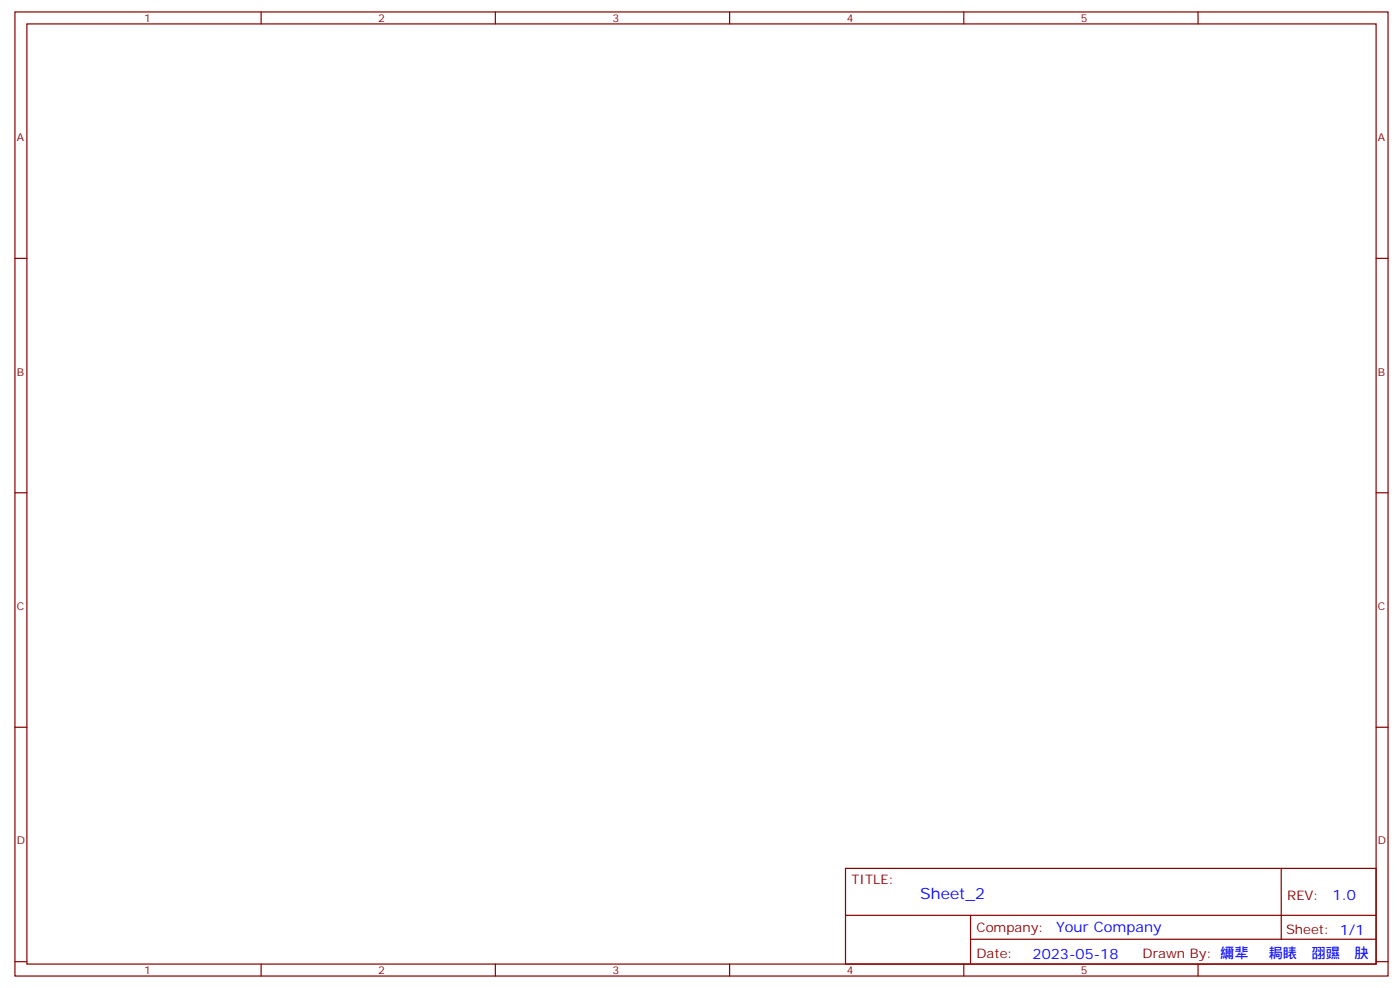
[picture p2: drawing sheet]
<svg xmlns="http://www.w3.org/2000/svg" width="413mm" height="291mm" viewBox="0 0 413 291" stroke-linecap="round" stroke-linejoin="round" font-family="sans-serif">
<defs><g id="words">
<text font-size="4.6" fill="#00f" x="271.7" y="265.1">Sheet_2</text>
<g font-size="4.2" fill="#00f">
<text x="393.4" y="265.4">1.0</text>
<text x="311.8" y="274.9">Your Company</text>
<text x="304.8" y="282.7">2023-05-18</text>
</g>
<g font-size="3.9" fill="#800">
<text x="251.4" y="260.7">TITLE:</text>
<text x="380" y="265.4">REV:</text>
<text x="288.3" y="274.9">Company:</text>
<text x="379.6" y="275.5">Sheet: 1/1</text>
<text x="288.3" y="282.6">Date:</text>
<text x="337.3" y="282.7">Drawn By: 䌤㹃␰ 䎤䁃л䎄䝃ꐸ䏐</text>
</g>
<g font-size="3.2" fill="#800">
<text x="42.5" y="6.5">1</text>
<text x="111.7" y="6.5">2</text>
<text x="180.8" y="6.5">3</text>
<text x="249.9" y="6.5">4</text>
<text x="319.1" y="6.5">5</text>
<text x="4.9" y="41.6">A</text>
<text x="406.8" y="41.6">A</text>
<text x="4.9" y="110.8">B</text>
<text x="406.8" y="110.8">B</text>
<text x="4.9" y="179.9">C</text>
<text x="406.8" y="179.9">C</text>
<text x="4.9" y="249.1">D</text>
<text x="406.8" y="249.1">D</text>
<text x="42.5" y="287.3">1</text>
<text x="111.7" y="287.3">2</text>
<text x="180.8" y="287.3">3</text>
<text x="249.9" y="287.3">4</text>
<text x="319.1" y="287.3">5</text>
</g>
</g></defs>
<g fill="none" stroke="#870000" stroke-width=".35">
<path d="M4.4 3.5h405.4v284.4h-405.4zM7.9 7.1h398.3v277.2h-398.3zM77.1 3.5v3.6M146.2 3.5v3.6M215.4 3.5v3.6M284.5 3.5v3.6M353.7 3.5v3.6M4.4 76.2h3.5M406.2 76.2h3.6M4.4 145.3h3.5M406.2 145.3h3.6M4.4 214.5h3.5"/>
<path d="M406.2 214.5h3.6M249.6 256.1h156.6v28.2h-156.6zM378.2 256.1v20.9M249.6 270h156.5M286.5 277h119.6M286.5 270v14.1M4.4 283.6h3.5M77.1 284.3v3.6M146.2 284.3v3.6M215.4 284.3v3.6M284.5 284.3v3.6M353.7 284.3v3.6"/>
<path d="M406.2 283.6h3.6"/>
</g>
<use href="#words"/>
</svg>
